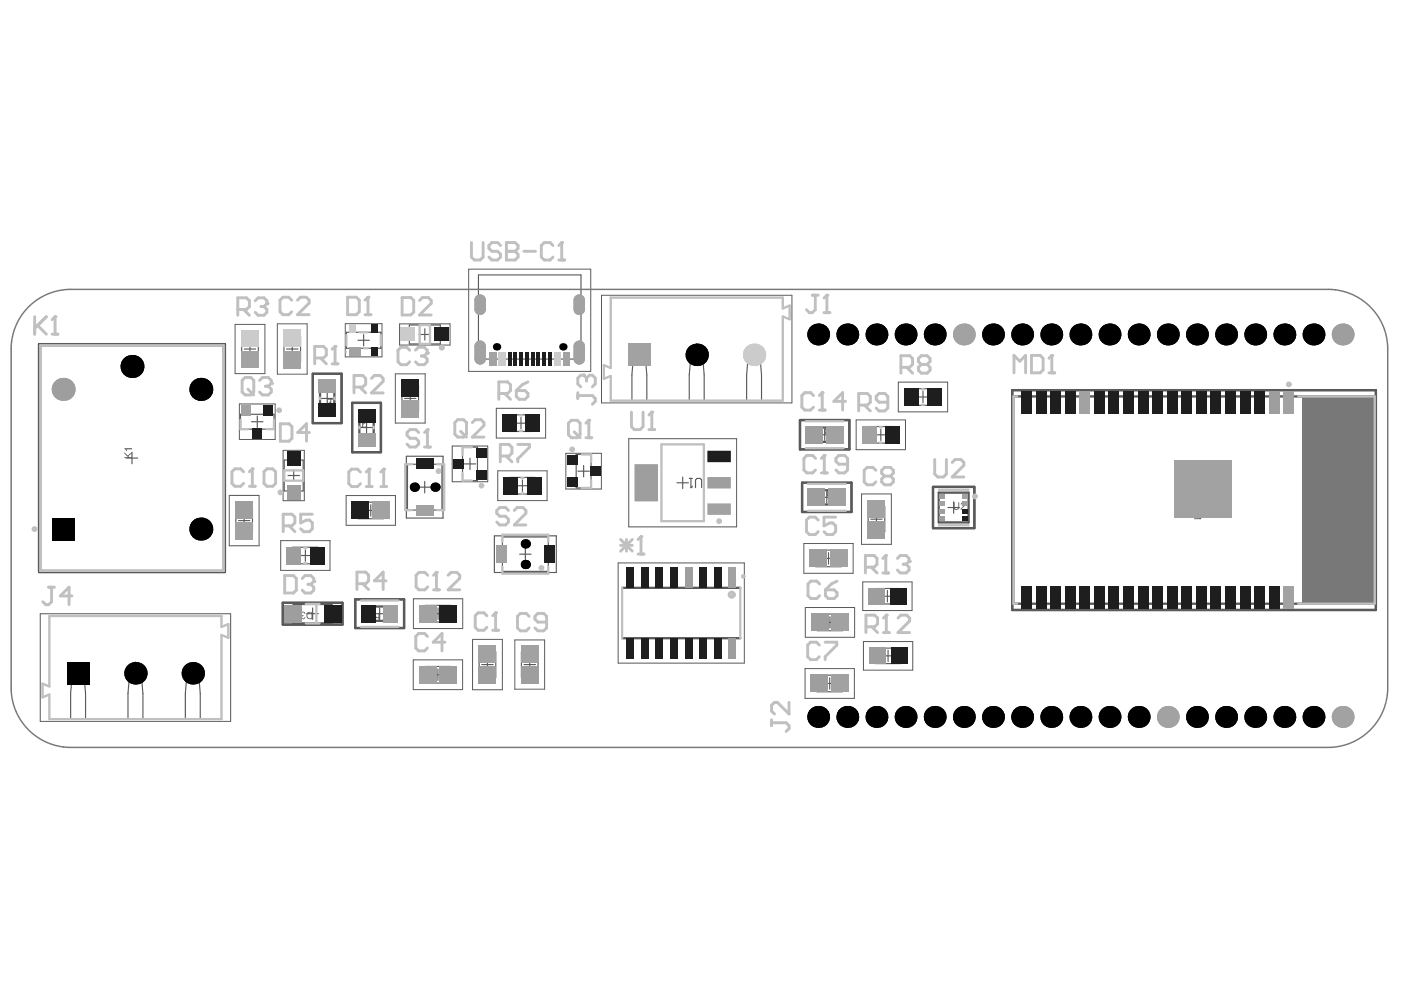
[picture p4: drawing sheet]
<svg xmlns="http://www.w3.org/2000/svg" width="297mm" height="210mm" viewBox="0 0 297 210" stroke-linecap="round" stroke-linejoin="round" font-family="sans-serif">
<g fill="none" stroke="#5a5a5a" stroke-width=".24">
<path d="M101.4 58.3h21.8v17.8h-21.8zM51.2 71.3h3.6v5.4h-3.6zM51.8 74h2.4M53 72.8v2.4M60.2 71.3h3.5v5.4h-3.5zM60.7 74h2.5M62 72.8v2.4M73.4 70.4h7.3v3.4h-7.3zM75.9 72.1h2.4M77.1 70.9v2.5M86.8 68.9h6.6v4h-6.6zM88.9 70.9h2.4"/>
<path d="M90.1 69.7v2.4M129.5 63.1h36.5v2.3l1.4-.6v2.9l-1.4-.6v17.8h-36.5v-5.2l-1.5 .6v-2.9l1.5 .6zM134.3 75.2a1.22 1.22 0 0 1 1.3-1.2 1.22 1.22 0 0 1 1.2 1.2M134.3 75.1l-.3 4.4v5.4M136.8 75.1l.3 4.4v5.4M146.5 75.2a1.22 1.22 0 0 1 1.2-1.2 1.22 1.22 0 0 1 1.2 1.2M146.5 75.1l-.4 4.4v5.4M148.9 75.1l.4 4.4v5.4M158.7 75.2a1.22 1.22 0 0 1 1.2-1.2 1.22 1.22 0 0 1 1.2 1.2M158.7 75.1l-.4 4.4v5.4M161.1 75.1l.4 4.4v5.4M26.8 97.1h2.4"/>
<path d="M28 95.9v2.4M51 87.8h7.1v3.2h-7.1zM53.3 89.4h2.5M54.5 88.2v2.4M60.3 97.5h4v6.6h-4zM62.3 99.6v2.4M68.2 84.5h2.4M69.4 83.3v2.4M76.5 90.6h2.4M77.7 89.4v2.5M85.2 81.8h3.5v5.4h-3.5zM85.8 84.5h2.4"/>
<path d="M86.2 96.7h7.7v13.1h-7.7zM86.4 98.4h7.3v9.7h-7.3zM87 83.3v2.4M98.1 94.8h3.1v7.1h-3.1zM98.4 98.4h2.5M99.6 97.1v2.5M107.8 88h5.3v3.5h-5.3zM109.2 89.7h2.5M110.5 88.5v2.4M122.2 96.4h3.1v7h-3.1zM122.5 99.9h2.5M123.7 98.7v2.4"/>
<path d="M140.2 94.2h9v16.3h-9zM173.6 92.2h2.5M174.8 91v2.4M184.1 90.4h5.3v3.5h-5.3zM185.5 92.2h2.5M186.8 91v2.4M193 82.4h5.4v3.5h-5.4zM194.5 84.2h2.4M195.7 83v2.4M50 107.7h3.5v5.4h-3.5zM50.6 110.4h2.4M51.8 109.2v2.4"/>
<path d="M61.1 100.8h2.4M62.1 116h5.3v3.5h-5.3zM63.5 117.8h2.5M64.7 116.6v2.4M75.9 106.5h5.4v3.5h-5.4zM77.4 108.2h2.4M78.6 107v2.4M88.8 103.3h2.5M90 102.1v2.4M104.8 113.6h13.1v7.8h-13.1zM106.5 113.9h9.7v7.2h-9.7zM108.1 101.2h5.3v3.5h-5.3z"/>
<path d="M109.5 103h2.5M110.2 117.5h2.4M110.8 101.8v2.4M111.4 116.3v2.4M143.5 102.4h2.5M144.7 101.2v2.4M173 116.6h5.3v3.6h-5.3zM174.1 105.4h2.4M174.4 118.4h2.5M175.3 104.2v2.5M175.7 117.2v2.4M184.1 107.4h3.5v5.4h-3.5z"/>
<path d="M184.6 110.1h2.4M185.8 108.9v2.4M201 107.6h2.4M202.2 106.4v2.4M251.9 106h2.5M253.2 104.8v2.4M10.5 130.6h36.5v2.3l1.4-.6v2.9l-1.4-.6v17.9h-36.5v-5.3l-1.5 .7v-3l1.5 .6zM65.1 130.1h2.4M66.3 128.9v2.4M79.3 130.1h2.4M80.5 128.9v2.4M90.2 128.4h5.4v3.5h-5.4z"/>
<path d="M91.7 130.1h2.4M92.9 128.9v2.4M101.6 138.2h3.5v5.4h-3.5zM103.4 139.7v2.4M110.5 138.2h3.6v5.4h-3.6zM112.3 139.7v2.4M173.3 130.2h5.3v3.5h-5.3zM174.8 132h2.4M176 130.8v2.4M185.5 124.8h5.3v3.3h-5.3zM185.6 137.4h5.4v3.3h-5.4zM186.9 126.4h2.5"/>
<path d="M187.1 139.1h2.4M188.1 125.2v2.4M188.3 137.8v2.5M15.3 142.8a1.22 1.22 0 0 1 1.3-1.3 1.22 1.22 0 0 1 1.2 1.3M15.3 142.7l-.3 4.3v5.5M17.8 142.7l.3 4.3v5.5M27.5 142.8a1.22 1.22 0 0 1 1.2-1.3 1.22 1.22 0 0 1 1.2 1.3M27.5 142.7l-.4 4.3v5.5M29.9 142.7l.4 4.3v5.5M39.7 142.8a1.22 1.22 0 0 1 1.2-1.3 1.22 1.22 0 0 1 1.2 1.3M39.7 142.7l-.4 4.3v5.5M42.1 142.7l.4 4.3v5.5"/>
<path d="M90.2 141.3h5.3v3.5h-5.3zM91.6 143.1h2.5M92.9 141.9v2.4M102.1 140.9h2.5M111.1 140.9h2.4M173.2 143.2h5.4v3.5h-5.4zM174.7 144.9h2.4M175.9 143.7v2.4"/>
</g>
<g fill="none" stroke="#5a5a5a" stroke-width=".21">
<path d="M49.8 68.8h6.4v10.4h-6.4zM58.8 68.7h6.3v10.6h-6.3zM73.2 68.6h7.8v7.1h-7.8zM83.8 79.3h6.3v10.4h-6.3zM84.7 68.7h10.7v4.5h-10.7zM127.5 62.6h40.4v22.8h-40.4zM146.5 74h2.4M147.7 72.8v2.4M50.8 85.7h7.5v7.5h-7.5zM60 95.5h4.5v10.7h-4.5zM95.9 94.6h7.5v7.5h-7.5zM105.2 86.6h10.5v6.3h-10.5z"/>
<path d="M105.5 99.8h10.5v6.3h-10.5zM120 96.1h7.5v7.6h-7.5zM133.3 93h22.9v18.7h-22.9zM181.5 89h10.5v6.3h-10.5zM190.5 81h10.4v6.3h-10.4zM48.6 105h6.3v10.7h-6.3zM59.5 114.6h10.5v6.3h-10.5zM73.4 105.1h10.4v6.3h-10.4zM131.1 119.4h26.7v21.2h-26.7zM170.4 115.2h10.5v6.4h-10.5zM182.7 104.7h6.3v10.7h-6.3zM8.5 130.1h40.4v22.9h-40.4z"/>
<path d="M87.6 139.9h10.5v6.3h-10.5zM87.6 127h10.5v6.3h-10.5zM100.2 135.6h6.3v10.6h-6.3zM109.1 135.7h6.4v10.4h-6.4zM170.7 128.8h10.5v6.3h-10.5zM182.9 123.4h10.5v6h-10.5zM183.1 136h10.4v6.1h-10.4zM27.5 141.5h2.4M28.7 140.3v2.5M170.7 141.8h10.4v6.3h-10.4z"/>
</g>
<path d="M8.3 73h39.4v48.3h-39.4zM66.3 79.3h6.1v10.4h-6.1zM74.7 85.4h6.1v10.5h-6.1zM169.6 89.1h10.5v6.2h-10.5zM214.6 82.7h77.1v46.6h-77.1zM170.1 102.3h10.4v6.3h-10.4zM197.8 103.2h8.8v8.8h-8.8zM60 127.8h12.6v4.6h-12.6zM75.3 127.1h10.4v6.1h-10.4zM131.9 124.6h25.1M131.9 135.3h25.1" fill="none" stroke="#5a5a5a" stroke-width=".49"/>
<g fill="#5a5a5a">
<path d="M76.2 88.3a.9 .9 0 0 1 1.2 .6l.1 .1v-.8h.2v1l-.5-.3a.71 .71 0 0 0-.8-.5l-.1 .5 .3 .1-.1 .2a.52 .52 0 0 1-.3-.9z"/>
<path d="M69.4 86.5h1.1l-.2-.4h.2l.4 .6h-1.5z"/>
<path d="M26.4 95.9l.7 .7 .9-.7v.2l-.8 .6 .2 .2h.6v.2h-1.6v-.2h.8l-.8-.7z"/>
<path d="M26.4 95h1.6v.3h-1.3l.3 .3h-.3z"/>
<path d="M175.4 104.2v-.1a.72 .72 0 0 1 1.2 .2l-.2 .1a.53 .53 0 0 0-.7-.3 .53 .53 0 0 0-.2 .8 .46 .46 0 0 0 .5 .4 .46 .46 0 0 0 .4-.4l.2 .1a.73 .73 0 0 1-1 .4 .73 .73 0 0 1-.3-1.1z"/>
<path d="M177 104.3l.5-.4v1.5h-.1v-1.2l-.3 .3z"/>
<path d="M175 90.8a.74 .74 0 0 1 1.2 .2l-.3 .1a.52 .52 0 0 0-.7-.2 .52 .52 0 0 0-.1 .7v.1a.49 .49 0 0 0 .5 .3 .49 .49 0 0 0 .4-.4l.2 .1a.75 .75 0 0 1-1.1 .3 .75 .75 0 0 1-.1-1.1z"/>
<path d="M176.5 91l.6-.4v1.6h-.2v-1.2l-.3 .2z"/>
<path d="M63.8 129.9a.52 .52 0 0 1 .6-.2 .52 .52 0 0 1 .3 .4l-.1 .1a.29 .29 0 0 0-.3-.3 .29 .29 0 0 0-.3 .3 .29 .29 0 0 0 .4 .2v.2a.26 .26 0 0 0-.4 .2 .26 .26 0 0 0 .3 .3 .26 .26 0 0 0 .3-.2h.1a.42 .42 0 0 1-.6 .4 .42 .42 0 0 1 0-.8 .42 .42 0 0 1-.3-.6z"/>
<path d="M253.2 106.1h1.5v.3l-1.4 .4 1.4 .4v.3h-1.5v-.1h1.3l-1.3-.5v-.2l1.3-.5h-1.3z"/>
<path d="M253.2 109.9h1.1l-.2-.3 .2-.1 .4 .6h-1.5z"/>
<path d="M202.2 106.5h.2v.9a.41 .41 0 0 0 .4 .5 .41 .41 0 0 0 .4-.5v-.9h.2v.9a.6 .6 0 0 1-.6 .7 .6 .6 0 0 1-.6-.7z"/>
<path d="M203.8 106.6a.51 .51 0 0 1 .8 .1 .51 .51 0 0 1-.3 .8l-.4 .4h.8v.1h-1.1l.3-.4a.71 .71 0 0 0 .5-.8l-.4-.1-.1 .3-.2-.1z"/>
<path d="M76.4 89.7l-.1 .8h.5v-.7zM76.2 89.5a.47 .47 0 0 1 .8 .3l.7-.5v.2l-.7 .6v.4h.7v.1h-1.6z"/>
<path d="M70.2 84.7v.5a.26 .26 0 0 0 .2 .3 .26 .26 0 0 0 .3-.3v-.5zM69.4 84.5h1.5v.7a.44 .44 0 0 1-.3 .6 .44 .44 0 0 1-.5-.5l-.7 .6v-.2l.7-.6v-.4h-.7z"/>
<path d="M178.2 104.4a.35 .35 0 0 0 .7 0 .35 .35 0 0 0-.7 0zM178.1 104.1a.6 .6 0 0 1 .8 0 .6 .6 0 0 1 .1 .7 .51 .51 0 0 1-.3 .6 .51 .51 0 0 1-.7-.3h.2a.36 .36 0 0 0 .5 .1 .36 .36 0 0 0 .1-.5l-.1 .2a.52 .52 0 0 1-.6-.2 .52 .52 0 0 1 0-.6z"/>
<path d="M178.2 91l-.5 .6h.5zM178.2 90.6h.2v1h.2v.2h-.2v.4h-.2v-.4h-.7z"/>
<path d="M65.3 130l-.1 .2a.62 .62 0 0 0 .5 .9h.3v-1.2zM65.1 129.9l.3-.2h.9v1.6l-.8-.1a.8 .8 0 0 1-.4-1.3z"/>
<path d="M79.4 131.2v.2l.2 .1h.6v-.5zM79.1 130.1h.2l.6 .8h.3v-.8h.3v1.6h-.7a.44 .44 0 0 1-.6-.3 .44 .44 0 0 1 .4-.5z"/>
<path d="M78.3 130.7v.7l.5-.7zM78.1 130.1h.2v.4h.7l-.7 1.2h-.2v-1h-.1l.1-.2z"/>
<path d="M253.3 108.1v.4a.59 .59 0 0 0 .7 .5 .59 .59 0 0 0 .5-.6v-.3zM253.2 107.9h1.5v.6a.78 .78 0 0 1-.8 .6 .78 .78 0 0 1-.7-.7z"/>
</g>
<path d="M99.4 57.1h25.8v21.6h-25.8z" fill="none" stroke="#5a5a5a" stroke-width=".21"/>
<g fill="none" stroke="#5a5a5a" stroke-width=".49">
<path d="M8.3 73h39.4v48.3h-39.4zM8.5 73.2h38.9v47.8h-38.9zM66.3 79.3h6.1v10.4h-6.1zM67.9 82.1h3v4.8h-3zM74.7 85.4h6.1v10.5h-6.1zM76.2 88.2h3v4.9h-3zM169.6 89.1h10.5v6.2h-10.5zM172.4 90.7h4.9v3h-4.9zM214.6 82.7h77.1v46.6h-77.1zM214.9 84.1h76.6v43.9h-76.6zM170.1 102.3h10.4v6.3h-10.4zM172.9 103.9h4.8v3.1h-4.8z"/>
<path d="M197.8 103.2h8.8v8.8h-8.8zM199 104.5h6.4v6.3h-6.4zM60 127.8h12.6v4.6h-12.6zM62.3 128.1h8v4.1h-8zM75.3 127.1h10.4v6.1h-10.4zM78.1 128.6h4.8v3h-4.8z"/>
</g>
<path d="M146.2 101.4h.6M146.5 103.4h.1M146.5 101.4v2M146.8 103.1l-.3 .3M147.5 103.4v-1.6l.3-.4h.6l.4 .4v1.6" fill="none" stroke="#5a5a5a" stroke-width=".24"/>
<path d="M2.4 74v71.8M15 61.4h266.6M294.2 74v71.8M15 158.5h266.6" fill="none" stroke="#787878" stroke-width=".31"/>
<g fill="#787878">
<path d="M276 84.2h15.3v43.7h-15.3z" fill-rule="evenodd"/>
<path d="M276 84.2h15.3v43.7h-15.3z" fill-rule="evenodd"/>
</g>
<path d="M15 61.4a12.6 12.6 0 0 0-12.6 12.6M281.6 61.4a12.6 12.6 0 0 1 12.6 12.6M2.4 145.8a12.6 12.6 0 0 0 12.6 12.7M294.2 145.8a12.6 12.6 0 0 1-12.6 12.7" fill="none" stroke="#787878" stroke-width=".31"/>
<circle cx="13.4" cy="82.6" r="2.44" fill="#9e9e9e"/>
<g fill="#000">
<path d="M11 109.7h4.8v4.9h-4.8z" fill-rule="evenodd"/>
<path d="M14.2 140.4h4.7v4.7h-4.7z" fill-rule="evenodd"/>
</g>
<g fill="#000">
<circle cx="28" cy="77.7" r="2.44"/>
<circle cx="42.6" cy="82.6" r="2.44"/>
<circle cx="42.6" cy="112.2" r="2.44"/>
<circle cx="87.9" cy="103.3" r=".97"/>
<circle cx="92.2" cy="103.3" r=".97"/>
<circle cx="111.4" cy="119.7" r=".97"/>
<circle cx="111.4" cy="115.3" r=".97"/>
<circle cx="28.7" cy="142.8" r="2.37"/>
<circle cx="40.9" cy="142.8" r="2.37"/>
<circle cx="173.5" cy="152" r="2.32"/>
<circle cx="179.6" cy="152" r="2.32"/>
<circle cx="185.8" cy="152" r="2.32"/>
<circle cx="192" cy="152" r="2.32"/>
<circle cx="198.2" cy="152" r="2.32"/>
<circle cx="204.4" cy="152" r="2.32"/>
<circle cx="210.5" cy="152" r="2.32"/>
</g>
<circle cx="159.9" cy="75.2" r="2.37" fill="#cbcbcb"/>
<path d="M133.2 72.9h4.7v4.7h-4.7z" fill-rule="evenodd" fill="#a2a2a2"/>
<circle cx="147.7" cy="75.2" r="2.37" fill="#000"/>
<g fill="#a2a2a2">
<path d="M100.6 73.4l1.2-1.2 1.2 1.2v2.7l-1.2 1.2-1.2-1.2z" fill-rule="evenodd"/>
<path d="M121.6 73.4l1.2-1.2 1.2 1.2v2.7l-1.2 1.2-1.2-1.2z" fill-rule="evenodd"/>
</g>
<g fill="#a2a2a2">
<path d="M100.6 76.1h1.2v1.2a1.21 1.21 0 0 1-1.2-1.2z"/>
<path d="M101.8 76.1h1.2a1.21 1.21 0 0 1-1.2 1.2z"/>
<path d="M101.8 72.2a1.21 1.21 0 0 1 1.2 1.2h-1.2z"/>
<path d="M100.8 72.7l.6-.4 .4-.1v1.2h-1.2z"/>
<path d="M121.6 76.1h1.2v1.2a1.21 1.21 0 0 1-1.2-1.2z"/>
<path d="M122.8 76.1h1.2a1.21 1.21 0 0 1-1.2 1.2z"/>
<path d="M122.8 72.2a1.21 1.21 0 0 1 1.2 1.2h-1.2z"/>
<path d="M121.8 72.7l.6-.4 .4-.1v1.2h-1.2z"/>
</g>
<g fill="#000">
<circle cx="105.3" cy="73.5" r=".79"/>
<circle cx="119.3" cy="73.5" r=".79"/>
<circle cx="173.5" cy="70.9" r="2.32"/>
<circle cx="179.6" cy="70.9" r="2.32"/>
<circle cx="185.8" cy="70.9" r="2.32"/>
<circle cx="192" cy="70.9" r="2.32"/>
<circle cx="198.2" cy="70.9" r="2.32"/>
</g>
<circle cx="204.4" cy="70.9" r="2.32" fill="#a2a2a2"/>
<g fill="#000">
<circle cx="210.5" cy="70.9" r="2.32"/>
<circle cx="216.7" cy="70.9" r="2.32"/>
</g>
<g fill="#a2a2a2">
<path d="M100.6 63.6l1.2-1.2 1.2 1.2v2l-1.2 1.2-1.2-1.2z" fill-rule="evenodd"/>
<path d="M121.6 63.6l1.2-1.2 1.2 1.2v2l-1.2 1.2-1.2-1.2z" fill-rule="evenodd"/>
</g>
<g fill="#a2a2a2">
<path d="M100.6 65.6h1.2v1.2a1.21 1.21 0 0 1-1.2-1.2z"/>
<path d="M101.8 65.6h1.2a1.21 1.21 0 0 1-1.2 1.2z"/>
<path d="M101.8 62.4a1.21 1.21 0 0 1 1.2 1.2h-1.2z"/>
<path d="M100.8 62.9l.6-.4 .4-.1v1.2h-1.2z"/>
<path d="M121.6 65.6h1.2v1.2a1.21 1.21 0 0 1-1.2-1.2z"/>
<path d="M122.8 65.6h1.2a1.21 1.21 0 0 1-1.2 1.2z"/>
<path d="M122.8 62.4a1.21 1.21 0 0 1 1.2 1.2h-1.2z"/>
<path d="M121.8 62.9l.6-.4 .4-.1v1.2h-1.2z"/>
</g>
<g fill="#000">
<circle cx="222.9" cy="70.9" r="2.32"/>
<circle cx="229.1" cy="70.9" r="2.32"/>
<circle cx="235.2" cy="70.9" r="2.32"/>
<circle cx="241.4" cy="70.9" r="2.32"/>
<circle cx="216.7" cy="152" r="2.32"/>
<circle cx="222.9" cy="152" r="2.32"/>
<circle cx="229.1" cy="152" r="2.32"/>
<circle cx="235.2" cy="152" r="2.32"/>
<circle cx="241.4" cy="152" r="2.32"/>
</g>
<circle cx="247.6" cy="152" r="2.32" fill="#a2a2a2"/>
<g fill="#000">
<circle cx="247.6" cy="70.9" r="2.32"/>
<circle cx="253.8" cy="70.9" r="2.32"/>
<circle cx="260" cy="70.9" r="2.32"/>
<circle cx="253.8" cy="152" r="2.32"/>
<circle cx="260" cy="152" r="2.32"/>
<circle cx="266.1" cy="152" r="2.32"/>
<circle cx="272.3" cy="152" r="2.32"/>
<circle cx="278.5" cy="152" r="2.32"/>
</g>
<circle cx="284.7" cy="152" r="2.32" fill="#a2a2a2"/>
<g fill="#000">
<circle cx="266.1" cy="70.9" r="2.32"/>
<circle cx="272.3" cy="70.9" r="2.32"/>
<circle cx="278.5" cy="70.9" r="2.32"/>
</g>
<circle cx="284.7" cy="70.9" r="2.32" fill="#9e9e9e"/>
<path d="M62 71.8l-.3 .2" fill="none" stroke="#cbcbcb" stroke-width=".93"/>
<path d="M62.2 117.8l-.1 .2" fill="none" stroke="#9e9e9e" stroke-width=".93"/>
<circle cx="13.4" cy="82.6" r="2.44" fill="#9e9e9e"/>
<g fill="#000">
<path d="M11 109.7h4.8v4.9h-4.8z" fill-rule="evenodd"/>
<path d="M14.2 140.4h4.7v4.7h-4.7z" fill-rule="evenodd"/>
</g>
<g fill="#000">
<circle cx="28" cy="77.7" r="2.44"/>
<circle cx="42.6" cy="82.6" r="2.44"/>
<circle cx="42.6" cy="112.2" r="2.44"/>
<circle cx="87.9" cy="103.3" r=".97"/>
<circle cx="92.2" cy="103.3" r=".97"/>
<circle cx="111.4" cy="119.7" r=".97"/>
<circle cx="111.4" cy="115.3" r=".97"/>
<circle cx="28.7" cy="142.8" r="2.37"/>
<circle cx="40.9" cy="142.8" r="2.37"/>
<circle cx="173.5" cy="152" r="2.32"/>
<circle cx="179.6" cy="152" r="2.32"/>
<circle cx="185.8" cy="152" r="2.32"/>
<circle cx="192" cy="152" r="2.32"/>
<circle cx="198.2" cy="152" r="2.32"/>
<circle cx="204.4" cy="152" r="2.32"/>
<circle cx="210.5" cy="152" r="2.32"/>
</g>
<circle cx="159.9" cy="75.2" r="2.37" fill="#cbcbcb"/>
<path d="M133.2 72.9h4.7v4.7h-4.7z" fill-rule="evenodd" fill="#a2a2a2"/>
<circle cx="147.7" cy="75.2" r="2.37" fill="#000"/>
<g fill="#a2a2a2">
<path d="M100.6 73.4l1.2-1.2 1.2 1.2v2.7l-1.2 1.2-1.2-1.2z" fill-rule="evenodd"/>
<path d="M121.6 73.4l1.2-1.2 1.2 1.2v2.7l-1.2 1.2-1.2-1.2z" fill-rule="evenodd"/>
</g>
<g fill="#a2a2a2">
<path d="M100.6 76.1h1.2v1.2a1.21 1.21 0 0 1-1.2-1.2z"/>
<path d="M101.8 76.1h1.2a1.21 1.21 0 0 1-1.2 1.2z"/>
<path d="M101.8 72.2a1.21 1.21 0 0 1 1.2 1.2h-1.2z"/>
<path d="M100.8 72.7l.6-.4 .4-.1v1.2h-1.2z"/>
<path d="M121.6 76.1h1.2v1.2a1.21 1.21 0 0 1-1.2-1.2z"/>
<path d="M122.8 76.1h1.2a1.21 1.21 0 0 1-1.2 1.2z"/>
<path d="M122.8 72.2a1.21 1.21 0 0 1 1.2 1.2h-1.2z"/>
<path d="M121.8 72.7l.6-.4 .4-.1v1.2h-1.2z"/>
</g>
<g fill="#000">
<circle cx="173.5" cy="70.9" r="2.32"/>
<circle cx="179.6" cy="70.9" r="2.32"/>
<circle cx="185.8" cy="70.9" r="2.32"/>
<circle cx="192" cy="70.9" r="2.32"/>
<circle cx="198.2" cy="70.9" r="2.32"/>
</g>
<circle cx="204.4" cy="70.9" r="2.32" fill="#a2a2a2"/>
<g fill="#000">
<circle cx="210.5" cy="70.9" r="2.32"/>
<circle cx="216.7" cy="70.9" r="2.32"/>
</g>
<g fill="#a2a2a2">
<path d="M100.6 63.6l1.2-1.2 1.2 1.2v2l-1.2 1.2-1.2-1.2z" fill-rule="evenodd"/>
<path d="M121.6 63.6l1.2-1.2 1.2 1.2v2l-1.2 1.2-1.2-1.2z" fill-rule="evenodd"/>
</g>
<g fill="#a2a2a2">
<path d="M100.6 65.6h1.2v1.2a1.21 1.21 0 0 1-1.2-1.2z"/>
<path d="M101.8 65.6h1.2a1.21 1.21 0 0 1-1.2 1.2z"/>
<path d="M101.8 62.4a1.21 1.21 0 0 1 1.2 1.2h-1.2z"/>
<path d="M100.8 62.9l.6-.4 .4-.1v1.2h-1.2z"/>
<path d="M121.6 65.6h1.2v1.2a1.21 1.21 0 0 1-1.2-1.2z"/>
<path d="M122.8 65.6h1.2a1.21 1.21 0 0 1-1.2 1.2z"/>
<path d="M122.8 62.4a1.21 1.21 0 0 1 1.2 1.2h-1.2z"/>
<path d="M121.8 62.9l.6-.4 .4-.1v1.2h-1.2z"/>
</g>
<g fill="#000">
<circle cx="222.9" cy="70.9" r="2.32"/>
<circle cx="229.1" cy="70.9" r="2.32"/>
<circle cx="235.2" cy="70.9" r="2.32"/>
<circle cx="241.4" cy="70.9" r="2.32"/>
<circle cx="216.7" cy="152" r="2.32"/>
<circle cx="222.9" cy="152" r="2.32"/>
<circle cx="229.1" cy="152" r="2.32"/>
<circle cx="235.2" cy="152" r="2.32"/>
<circle cx="241.4" cy="152" r="2.32"/>
</g>
<circle cx="247.6" cy="152" r="2.32" fill="#a2a2a2"/>
<g fill="#000">
<circle cx="247.6" cy="70.9" r="2.32"/>
<circle cx="253.8" cy="70.9" r="2.32"/>
<circle cx="260" cy="70.9" r="2.32"/>
<circle cx="253.8" cy="152" r="2.32"/>
<circle cx="260" cy="152" r="2.32"/>
<circle cx="266.1" cy="152" r="2.32"/>
<circle cx="272.3" cy="152" r="2.32"/>
<circle cx="278.5" cy="152" r="2.32"/>
</g>
<circle cx="284.7" cy="152" r="2.32" fill="#a2a2a2"/>
<g fill="#000">
<circle cx="266.1" cy="70.9" r="2.32"/>
<circle cx="272.3" cy="70.9" r="2.32"/>
<circle cx="278.5" cy="70.9" r="2.32"/>
</g>
<circle cx="284.7" cy="70.9" r="2.32" fill="#9e9e9e"/>
<path d="M110.4 136.9h3.8v3.6h-3.8z" fill-rule="evenodd" fill="#a2a2a2"/>
<path d="M60.8 95.7h3v3.1h-3z" fill-rule="evenodd" fill="#1e1e1e"/>
<path d="M60.8 102.9h3v3h-3z" fill-rule="evenodd" fill="#9e9e9e"/>
<path d="M85.1 84.8h3.8v3.7h-3.8z" fill-rule="evenodd" fill="#a2a2a2"/>
<path d="M85.1 80.5h3.8v3.6h-3.8z" fill-rule="evenodd" fill="#1e1e1e"/>
<path d="M75.9 91.7h3.6v3h-3.6z" fill-rule="evenodd" fill="#a2a2a2"/>
<path d="M75.9 86.6h3.6v3h-3.6z" fill-rule="evenodd" fill="#1e1e1e"/>
<path d="M67.5 80.5h3.7v2.9h-3.7z" fill-rule="evenodd" fill="#a2a2a2"/>
<g fill="#1e1e1e">
<path d="M67.5 85.6h3.7v2.9h-3.7z" fill-rule="evenodd"/>
<path d="M196.7 82.3h3v3.8h-3z" fill-rule="evenodd"/>
<path d="M191.7 82.3h3v3.8h-3z" fill-rule="evenodd"/>
<path d="M187.7 90.3h3.1v3.8h-3.1z" fill-rule="evenodd"/>
</g>
<path d="M182.7 90.3h3.1v3.8h-3.1z" fill-rule="evenodd" fill="#a2a2a2"/>
<path d="M55.9 85.9h1.9v2.2h-1.9z" fill-rule="evenodd" fill="#1e1e1e"/>
<path d="M51.3 85.9h1.9v2.2h-1.9z" fill-rule="evenodd" fill="#a2a2a2"/>
<g fill="#1e1e1e">
<path d="M53.6 90.7h1.9v2.2h-1.9z" fill-rule="evenodd"/>
<path d="M115.3 115.7h2.3v3.6h-2.3z" fill-rule="evenodd"/>
</g>
<path d="M105.2 115.7h2.3v3.6h-2.3z" fill-rule="evenodd" fill="#a2a2a2"/>
<path d="M88.2 97.1h3.7v2.3h-3.7z" fill-rule="evenodd" fill="#1e1e1e"/>
<path d="M88.2 107.2h3.7v2.3h-3.7z" fill-rule="evenodd" fill="#a2a2a2"/>
<path d="M74.6 106.3h3.6v3.8h-3.6z" fill-rule="evenodd" fill="#1e1e1e"/>
<path d="M79 106.3h3.6v3.8h-3.6z" fill-rule="evenodd" fill="#a2a2a2"/>
<path d="M65.7 115.9h3.1v3.8h-3.1z" fill-rule="evenodd" fill="#1e1e1e"/>
<g fill="#9e9e9e">
<path d="M60.7 115.9h3.1v3.8h-3.1z" fill-rule="evenodd"/>
<path d="M49.9 106.3h3.8v3.7h-3.8z" fill-rule="evenodd"/>
</g>
<g fill="#a2a2a2">
<path d="M49.9 110.7h3.8v3.8h-3.8z" fill-rule="evenodd"/>
<path d="M175.7 103.6h3.6v3.7h-3.6z" fill-rule="evenodd"/>
</g>
<path d="M171.3 103.6h3.6v3.7h-3.6z" fill-rule="evenodd" fill="#9e9e9e"/>
<path d="M175.2 90.3h3.7v3.8h-3.7z" fill-rule="evenodd" fill="#a2a2a2"/>
<path d="M170.8 90.3h3.7v3.8h-3.7z" fill-rule="evenodd" fill="#9e9e9e"/>
<path d="M60.1 69.9h3.7v3.7h-3.7z" fill-rule="evenodd" fill="#cbcbcb"/>
<path d="M60.1 74.4h3.7v3.7h-3.7z" fill-rule="evenodd" fill="#a2a2a2"/>
<path d="M101.5 141.3h3.7v3.7h-3.7z" fill-rule="evenodd" fill="#9e9e9e"/>
<path d="M101.5 136.8h3.7v3.7h-3.7z" fill-rule="evenodd" fill="#a2a2a2"/>
<path d="M154.5 135.3h1.5v4.4h-1.5z" fill-rule="evenodd" fill="#9e9e9e"/>
<g fill="#1e1e1e">
<path d="M151.4 135.3h1.5v4.4h-1.5z" fill-rule="evenodd"/>
<path d="M148.3 135.3h1.5v4.4h-1.5z" fill-rule="evenodd"/>
<path d="M145.2 135.3h1.6v4.4h-1.6z" fill-rule="evenodd"/>
<path d="M142.1 135.3h1.6v4.4h-1.6z" fill-rule="evenodd"/>
<path d="M139 135.3h1.6v4.4h-1.6z" fill-rule="evenodd"/>
<path d="M135.9 135.3h1.6v4.4h-1.6z" fill-rule="evenodd"/>
<path d="M132.8 135.3h1.6v4.4h-1.6z" fill-rule="evenodd"/>
<path d="M132.8 120.3h1.6v4.3h-1.6z" fill-rule="evenodd"/>
<path d="M135.9 120.3h1.6v4.3h-1.6z" fill-rule="evenodd"/>
<path d="M139 120.3h1.6v4.3h-1.6z" fill-rule="evenodd"/>
<path d="M142.1 120.3h1.6v4.3h-1.6z" fill-rule="evenodd"/>
</g>
<path d="M145.2 120.3h1.6v4.3h-1.6z" fill-rule="evenodd" fill="#9e9e9e"/>
<g fill="#1e1e1e">
<path d="M148.3 120.3h1.5v4.3h-1.5z" fill-rule="evenodd"/>
<path d="M151.4 120.3h1.5v4.3h-1.5z" fill-rule="evenodd"/>
</g>
<g fill="#a2a2a2">
<path d="M154.5 120.3h1.5v4.3h-1.5z" fill-rule="evenodd"/>
<path d="M104.5 74.7h.8v2.8h-.8z" fill-rule="evenodd"/>
</g>
<path d="M106.5 74.7h.7v2.8h-.7z" fill-rule="evenodd" fill="#cbcbcb"/>
<g fill="#1e1e1e">
<path d="M107.7 74.7h.7v2.8h-.7z" fill-rule="evenodd"/>
<path d="M108.9 74.7h.7v2.8h-.7z" fill-rule="evenodd"/>
<path d="M110.1 74.7h.7v2.8h-.7z" fill-rule="evenodd"/>
<path d="M111.3 74.7h.8v2.8h-.8z" fill-rule="evenodd"/>
<path d="M112.6 74.7h.7v2.8h-.7z" fill-rule="evenodd"/>
<path d="M113.8 74.7h.7v2.8h-.7z" fill-rule="evenodd"/>
<path d="M115 74.7h.7v2.8h-.7z" fill-rule="evenodd"/>
<path d="M116.2 74.7h.7v2.8h-.7z" fill-rule="evenodd"/>
</g>
<path d="M118.1 74.7h.8v2.8h-.8z" fill-rule="evenodd" fill="#cbcbcb"/>
<g fill="#a2a2a2">
<path d="M120.1 74.7h.7v2.8h-.7z" fill-rule="evenodd"/>
<path d="M119.4 74.7h.7v2.8h-.7z" fill-rule="evenodd"/>
</g>
<g fill="#cbcbcb">
<path d="M117.4 74.7h.7v2.8h-.7z" fill-rule="evenodd"/>
<path d="M105.7 74.7h.8v2.8h-.8z" fill-rule="evenodd"/>
</g>
<g fill="#a2a2a2">
<path d="M103.8 74.7h.7v2.8h-.7z" fill-rule="evenodd"/>
<path d="M74.1 73.7h2.4v1.7h-2.4z" fill-rule="evenodd"/>
</g>
<g fill="#1e1e1e">
<path d="M78.7 73.7h1.4v1.7h-1.4z" fill-rule="evenodd"/>
<path d="M78.7 68.9h1.4v1.7h-1.4z" fill-rule="evenodd"/>
</g>
<path d="M74.1 68.9h1.4v1.7h-1.4z" fill-rule="evenodd" fill="#cbcbcb"/>
<path d="M134.7 98.4h4.7l.1 .1v7.7l-.1 .1h-4.7l-.2-.1v-7.7z" fill-rule="evenodd" fill="#9e9e9e"/>
<g fill="#9e9e9e">
<path d="M139.4 106.2h.1l-.1 .1z"/>
<path d="M139.4 98.4l.1 .1z"/>
<path d="M134.6 98.5h.1z"/>
<path d="M134.5 106.2l.2 .1z"/>
</g>
<path d="M150.1 95.6h4.7l.2 .1v2.2l-.2 .1h-4.7l-.1-.1v-2.2z" fill-rule="evenodd" fill="#1e1e1e"/>
<g fill="#1e1e1e">
<path d="M154.8 97.9h.2l-.2 .1z"/>
<path d="M154.8 95.6l.2 .1z"/>
<path d="M150 95.6l.1 .1z"/>
<path d="M150 97.9l.1 .1z"/>
</g>
<path d="M150 101.3l.1-.1h4.7l.2 .1v2.2l-.2 .1h-4.7l-.1-.1z" fill-rule="evenodd" fill="#9e9e9e"/>
<g fill="#9e9e9e">
<path d="M154.8 103.5h.2l-.2 .1z"/>
<path d="M154.8 101.2l.2 .1z"/>
<path d="M150 101.2l.1 .1z"/>
<path d="M150 103.5l.1 .1z"/>
</g>
<path d="M150.1 106.7h4.7l.2 .2v2.1l-.2 .2h-4.7l-.1-.2v-2.1z" fill-rule="evenodd" fill="#a2a2a2"/>
<g fill="#a2a2a2">
<path d="M154.8 109h.2l-.2 .2z"/>
<path d="M154.8 106.7l.2 .2z"/>
<path d="M150 106.8l.1 .1z"/>
<path d="M150 109l.1 .2z"/>
</g>
<path d="M85 69.4h3v3h-3z" fill-rule="evenodd" fill="#cbcbcb"/>
<path d="M92.1 69.4h3.1v3h-3.1z" fill-rule="evenodd" fill="#1e1e1e"/>
<path d="M172 130.1h3.6v3.7h-3.6z" fill-rule="evenodd" fill="#9e9e9e"/>
<path d="M176.3 130.1h3.7v3.7h-3.7z" fill-rule="evenodd" fill="#a2a2a2"/>
<path d="M171.6 116.5h3.7v3.8h-3.7z" fill-rule="evenodd" fill="#9e9e9e"/>
<path d="M176 116.5h3.7v3.8h-3.7z" fill-rule="evenodd" fill="#a2a2a2"/>
<path d="M93.2 141.2h3.7v3.7h-3.7z" fill-rule="evenodd" fill="#9e9e9e"/>
<g fill="#a2a2a2">
<path d="M88.8 141.2h3.7v3.7h-3.7z" fill-rule="evenodd"/>
<path d="M51.1 74.6h3.8v3.4h-3.8z" fill-rule="evenodd"/>
</g>
<path d="M51.1 70h3.8v3.4h-3.8z" fill-rule="evenodd" fill="#cbcbcb"/>
<path d="M60.2 128.3h3.7v3.6h-3.7z" fill-rule="evenodd" fill="#9e9e9e"/>
<g fill="#1e1e1e">
<path d="M68.7 128.3h3.7v3.6h-3.7z" fill-rule="evenodd"/>
<path d="M76.5 128.3h3.2v3.6h-3.2z" fill-rule="evenodd"/>
</g>
<path d="M81.3 128.3h3.2v3.6h-3.2z" fill-rule="evenodd" fill="#a2a2a2"/>
<g fill="#9e9e9e">
<path d="M110.4 141.3h3.8v3.6h-3.8z" fill-rule="evenodd"/>
<path d="M183.9 110.4h3.8v3.8h-3.8z" fill-rule="evenodd"/>
</g>
<path d="M183.9 105.9h3.8v3.8h-3.8z" fill-rule="evenodd" fill="#a2a2a2"/>
<path d="M171.9 143h3.6v3.8h-3.6z" fill-rule="evenodd" fill="#9e9e9e"/>
<path d="M176.3 143h3.6v3.8h-3.6z" fill-rule="evenodd" fill="#a2a2a2"/>
<path d="M184.1 124.7h3.4v3.5h-3.4z" fill-rule="evenodd" fill="#9e9e9e"/>
<path d="M188.8 124.7h3.4v3.5h-3.4z" fill-rule="evenodd" fill="#1e1e1e"/>
<path d="M184.3 137.3h3.4v3.5h-3.4z" fill-rule="evenodd" fill="#9e9e9e"/>
<path d="M188.9 137.3h3.4v3.5h-3.4z" fill-rule="evenodd" fill="#1e1e1e"/>
<g fill="#a2a2a2">
<path d="M248.9 97.5h12.2v12.2h-12.2z" fill-rule="evenodd"/>
<path d="M272.2 124.2h2.1v4.9h-2.1z" fill-rule="evenodd"/>
</g>
<g fill="#1e1e1e">
<path d="M269.1 124.2h2.2v4.9h-2.2z" fill-rule="evenodd"/>
<path d="M266 124.2h2.2v4.9h-2.2z" fill-rule="evenodd"/>
<path d="M262.9 124.2h2.2v4.9h-2.2z" fill-rule="evenodd"/>
<path d="M259.8 124.2h2.2v4.9h-2.2z" fill-rule="evenodd"/>
<path d="M256.7 124.2h2.2v4.9h-2.2z" fill-rule="evenodd"/>
<path d="M253.6 124.2h2.2v4.9h-2.2z" fill-rule="evenodd"/>
<path d="M250.5 124.2h2.2v4.9h-2.2z" fill-rule="evenodd"/>
<path d="M247.5 124.2h2.1v4.9h-2.1z" fill-rule="evenodd"/>
<path d="M244.4 124.2h2.2v4.9h-2.2z" fill-rule="evenodd"/>
<path d="M241.3 124.2h2.2v4.9h-2.2z" fill-rule="evenodd"/>
<path d="M238.2 124.2h2.2v4.9h-2.2z" fill-rule="evenodd"/>
<path d="M235.1 124.2h2.2v4.9h-2.2z" fill-rule="evenodd"/>
<path d="M232 124.2h2.2v4.9h-2.2z" fill-rule="evenodd"/>
<path d="M228.9 124.2h2.2v4.9h-2.2z" fill-rule="evenodd"/>
<path d="M225.8 124.2h2.2v4.9h-2.2z" fill-rule="evenodd"/>
<path d="M222.7 124.2h2.2v4.9h-2.2z" fill-rule="evenodd"/>
<path d="M219.7 124.2h2.1v4.9h-2.1z" fill-rule="evenodd"/>
<path d="M216.6 124.2h2.2v4.9h-2.2z" fill-rule="evenodd"/>
<path d="M216.6 83h2.2v4.8h-2.2z" fill-rule="evenodd"/>
<path d="M219.7 83h2.1v4.8h-2.1z" fill-rule="evenodd"/>
<path d="M222.7 83h2.2v4.8h-2.2z" fill-rule="evenodd"/>
<path d="M225.8 83h2.2v4.8h-2.2z" fill-rule="evenodd"/>
</g>
<path d="M228.9 83h2.2v4.8h-2.2z" fill-rule="evenodd" fill="#a2a2a2"/>
<g fill="#1e1e1e">
<path d="M232 83h2.2v4.8h-2.2z" fill-rule="evenodd"/>
<path d="M235.1 83h2.2v4.8h-2.2z" fill-rule="evenodd"/>
<path d="M238.2 83h2.2v4.8h-2.2z" fill-rule="evenodd"/>
<path d="M241.3 83h2.2v4.8h-2.2z" fill-rule="evenodd"/>
<path d="M244.4 83h2.1v4.8h-2.1z" fill-rule="evenodd"/>
<path d="M247.4 83h2.2v4.8h-2.2z" fill-rule="evenodd"/>
<path d="M250.5 83h2.2v4.8h-2.2z" fill-rule="evenodd"/>
<path d="M253.6 83h2.2v4.8h-2.2z" fill-rule="evenodd"/>
<path d="M256.7 83h2.2v4.8h-2.2z" fill-rule="evenodd"/>
<path d="M259.8 83h2.2v4.8h-2.2z" fill-rule="evenodd"/>
<path d="M262.9 83h2.2v4.8h-2.2z" fill-rule="evenodd"/>
<path d="M266 83h2.2v4.8h-2.2z" fill-rule="evenodd"/>
</g>
<path d="M269.1 83h2.2v4.8h-2.2z" fill-rule="evenodd" fill="#9e9e9e"/>
<path d="M272.2 83h2.1v4.8h-2.1z" fill-rule="evenodd" fill="#a2a2a2"/>
<path d="M204.1 106.4h1.2v.8h-1.2z" fill-rule="evenodd" fill="#9e9e9e"/>
<path d="M204.1 104.8h1.2v.9h-1.2z" fill-rule="evenodd" fill="#a2a2a2"/>
<path d="M199.1 104.8h1.2v.9h-1.2z" fill-rule="evenodd" fill="#9e9e9e"/>
<path d="M199.1 106.4h1.2v.8h-1.2z" fill-rule="evenodd" fill="#a2a2a2"/>
<g fill="#9e9e9e">
<path d="M199.1 108h1.2v.8h-1.2z" fill-rule="evenodd"/>
<path d="M199.1 109.5h1.2v.9h-1.2z" fill-rule="evenodd"/>
</g>
<g fill="#1e1e1e">
<path d="M204.1 109.5h1.2v.9h-1.2z" fill-rule="evenodd"/>
<path d="M204.1 108h1.2v.8h-1.2z" fill-rule="evenodd"/>
<path d="M93.2 128.2h3.7v3.8h-3.7z" fill-rule="evenodd"/>
</g>
<path d="M88.9 128.2h3.6v3.8h-3.6z" fill-rule="evenodd" fill="#a2a2a2"/>
<g fill="#1e1e1e">
<path d="M120.2 96.6h2.2v2h-2.2z" fill-rule="evenodd"/>
<path d="M120.2 101.2h2.2v2h-2.2z" fill-rule="evenodd"/>
<path d="M125.1 98.9h2.2v2h-2.2z" fill-rule="evenodd"/>
<path d="M111.4 87.8h3.1v3.8h-3.1z" fill-rule="evenodd"/>
<path d="M106.4 87.8h3.1v3.8h-3.1z" fill-rule="evenodd"/>
<path d="M101 99.7h2.2v1.9h-2.2z" fill-rule="evenodd"/>
<path d="M101 95.1h2.2v1.9h-2.2z" fill-rule="evenodd"/>
<path d="M96.1 97.4h2.2v1.9h-2.2z" fill-rule="evenodd"/>
<path d="M106.8 101.1h3v3.8h-3z" fill-rule="evenodd"/>
<path d="M111.7 101.1h3.1v3.8h-3.1z" fill-rule="evenodd"/>
</g>
<g fill="none" stroke="#c0c0c0" stroke-width=".49">
<path d="M8.5 73.2h38.9v47.8h-38.9zM73.4 71.1v2.1M76.2 70.4h1.7M77.2 73.8h.7M80.7 71.1v2.1M89 68.9h2.2v4h-2.2zM129.5 63.1h36.5v2.3l1.4-.6v2.9l-1.4-.6v17.8h-36.5v-5.2l-1.5 .6v-2.9l1.5 .6zM51 89v2h1.6M58.1 89v2h-1.6M60.3 99.7h4v2.2h-4zM67.9 84.3v.4M70.9 84.3v.4"/>
<path d="M76.2 90.5v.3M79.2 90.5v.3M87.4 98.4h-1.5v9.7h1.5M92.7 98.4h1.5v9.7h-1.5M100 94.8h-1.9v1.6M110.2 91.4h.5M110.2 88.1h.5M123.3 96.4h2v1.6M140.2 94.2h9v16.3h-9zM170.8 89.3h8.1M170.8 95h8.1M186.5 93.8h.5"/>
<path d="M186.5 90.6h.5M195.4 85.8h.5M195.4 82.5h.5M215.6 84.1h-.7v43.9h.7M275.3 84.1h16.2v43.9h-16.2M64.5 119.4h.5M64.5 116.1h.5M98.1 100.3v1.6h1.9M106.5 114.8v-1.4h9.7v1.4M110.5 101.3h.5M110.5 104.6h.5M125.3 101.8v1.6h-2"/>
<path d="M171.3 102.6h8M171.3 108.3h8M199 111.4h6.4M199 103.8h6.4M10.5 130.6h36.5v2.3l1.4-.6v2.9l-1.4-.6v17.9h-36.5v-5.3l-1.5 .7v-3l1.5 .6zM64.8 128.1h2.9M64.8 132.2h2.9M67.1 128.2v3.8M76.5 132.9h8M76.5 127.3h8M106.5 120.2v1.4h9.7v-1.4M131.9 124.6v10.7"/>
<path d="M157 124.6v10.7"/>
</g>
<g fill="none" stroke="#c0c0c0" stroke-width=".62">
<path d="M7.4 67.2v3.7M8 69l1.8 1.9M9.8 67.2l-2.4 2.4M11.1 70.9h1.2M11.7 67.2v3.7M191 77.9h1.9l.6-.6v-1.3l-.6-.6h-1.9v3.7M192.2 77.9l1.3 1.2M195.3 77.3l-.6-.6v-.7l.6-.6h1.3l.6 .6v.7l-.6 .6M195.3 77.3l-.6 .6v.6l.6 .6h1.3l.6-.6v-.6l-.6-.6M195.3 77.3h1.3M182.1 85.9h1.8l.6-.6v-1.2l-.6-.7h-1.8v3.7M183.3 85.9l1.2 1.2"/>
<path d="M188.2 85.3h-1.8l-.6-.6v-.6l.6-.7h1.2l.6 .7v2.4l-.6 .6h-1.2l-.6-.6"/>
</g>
<circle cx="11.7" cy="67.2" r=".31" fill="#c0c0c0"/>
<path d="M100 51.4v3.1l.6 .6h1.2l.6-.6v-3.1M106.1 52l-.6-.6h-1.2l-.6 .6v.7l.6 .6h1.2l.6 .6v.6l-.6 .6h-1.2l-.6-.6M107.4 51.4v3.7h1.8l.6-.6v-.6l-.6-.6h-1.8M11.7 67.2l-.6 .6M59.4 89.8h1.9l.6 .7v2.4l-.6 .6h-1.9zM65.6 91.7h-2.5l1.9-1.9v3.7" fill="none" stroke="#c0c0c0" stroke-width=".62"/>
<circle cx="107.4" cy="53.3" r=".31" fill="#c0c0c0"/>
<path d="M107.4 51.4h1.8l.6 .6v.7l-.6 .6h-1.8M111.1 53.3h2.4M117.2 52l-.6-.6h-1.2l-.6 .6v2.5l.6 .6h1.2l.6-.6M118.5 55.1h1.2M119.1 51.4v3.7" fill="none" stroke="#c0c0c0" stroke-width=".62"/>
<circle cx="119.1" cy="51.4" r=".31" fill="#c0c0c0"/>
<path d="M119.1 51.4l-.6 .6M133.9 87.4v3.1l.6 .6h1.2l.6-.6v-3.1M137.6 91.1h1.2M138.2 87.4v3.7M198.2 97.4v3.1l.6 .6h1.2l.6-.6v-3.1M201.9 98l.6-.6h1.2l.7 .6v.7l-2.5 2.4h2.5" fill="none" stroke="#c0c0c0" stroke-width=".62"/>
<circle cx="138.2" cy="87.4" r=".31" fill="#c0c0c0"/>
<path d="M88.8 91.7l-.6-.6h-1.3l-.6 .6v.6l.6 .6h1.3l.6 .6v.7l-.6 .6h-1.3l-.6-.6M90 94.8h1.2M90.6 91.1v3.7M138.2 87.4l-.6 .6M107.8 108.2l-.6-.6h-1.3l-.6 .6v.6l.6 .7h1.3l.6 .6v.6l-.6 .6h-1.3l-.6-.6M109 108.2l.7-.6h1.2l.6 .6v.6l-2.5 2.5h2.5" fill="none" stroke="#c0c0c0" stroke-width=".62"/>
<circle cx="90.6" cy="91.1" r=".31" fill="#c0c0c0"/>
<path d="M90.6 91.1l-.6 .6M187.8 117.8v3.7M183.5 120.2h1.8l.6-.6v-1.2l-.6-.6h-1.8v3.7M184.7 120.2l1.2 1.3M187.2 121.5h1.2" fill="none" stroke="#c0c0c0" stroke-width=".62"/>
<circle cx="187.8" cy="117.8" r=".31" fill="#c0c0c0"/>
<path d="M187.8 117.8l-.6 .6M190.3 118.4l.6-.6h1.2l.6 .6v.6" fill="none" stroke="#c0c0c0" stroke-width=".62"/>
<circle cx="192.7" cy="119" r=".31" fill="#c0c0c0"/>
<path d="M191.5 119.6h.6M192.1 119.6l.6 .6v.7l-.6 .6h-1.2l-.6-.6M192.7 119l-.6 .6M183.6 132.9h1.9l.6-.6v-1.3l-.6-.6h-1.9v3.7M184.8 132.9l1.3 1.2M187.3 134.1h1.2M187.9 130.4v3.7" fill="none" stroke="#c0c0c0" stroke-width=".62"/>
<circle cx="187.9" cy="130.4" r=".31" fill="#c0c0c0"/>
<g fill="none" stroke="#c0c0c0" stroke-width=".62">
<path d="M50.4 65.6h1.9l.6-.6v-1.2l-.6-.7h-1.9v3.7M51.6 65.6l1.3 1.2M54.1 63.8l.6-.7h1.3l.6 .7v.6M105.8 83.4h1.8l.6-.6v-1.2l-.6-.6h-1.8v3.7M106.1 96.7h1.8l.6-.6v-1.3l-.6-.6h-1.8v3.7M107 83.4l1.2 1.3M107.3 96.7l1.2 1.2M109.5 82.8h1.8l.6 .6v.6l-.6 .7h-1.2l-.6-.7zM109.8 94.2h2.4v.6l-2.4 2.5v.6M111.9 81l-1.2 .6-1.2 1.2M60 111.5h1.9l.6-.6v-1.3l-.6-.6h-1.9v3.7M61.3 111.5l1.2 1.2"/>
<path d="M66.2 109h-2.4v1.9l1.2-.6h.6l.6 .6v1.2l-.6 .6h-1.2l-.6-.6M75.7 123.8h1.8l.6-.7v-1.2l-.6-.6h-1.8v3.7M76.9 123.8l1.2 1.2M81.9 123.1h-2.5l1.8-1.8v3.7M187.9 130.4l-.6 .6M190.4 131l.6-.6h1.2l.7 .6v.7l-2.5 2.4h2.5"/>
</g>
<circle cx="56.6" cy="64.4" r=".31" fill="#c0c0c0"/>
<path d="M55.3 65h.7M56 65l.6 .6v.6l-.6 .6h-1.3l-.6-.6M56.6 64.4l-.6 .6M66.7 75.9h1.9l.6-.6v-1.2l-.6-.7h-1.9v3.7M68 75.9l1.2 1.2M70.4 77.1h1.3M71 73.4v3.7M75.1 82.1h1.8l.6-.6v-1.3l-.6-.6h-1.8v3.7M76.3 82.1l1.2 1.2M78.8 80.2l.6-.6h1.2l.6 .6v.6l-2.4 2.5h2.4" fill="none" stroke="#c0c0c0" stroke-width=".62"/>
<circle cx="71" cy="73.4" r=".31" fill="#c0c0c0"/>
<path d="M71 73.4l-.6 .7M51.3 80.7l.7-.7h1.2l.6 .7v2.4l-.6 .6h-1.2l-.7-.6zM52.6 82.5l1.2 1.2M55 80.7l.7-.7h1.2l.6 .7v.6" fill="none" stroke="#c0c0c0" stroke-width=".62"/>
<circle cx="57.5" cy="81.3" r=".31" fill="#c0c0c0"/>
<path d="M56.3 81.9h.6M56.9 81.9l.6 .6v.6l-.6 .6h-1.2l-.7-.6M57.5 81.3l-.6 .6M96.4 89.6l.7-.6h1.2l.6 .6v2.5l-.6 .6h-1.2l-.7-.6zM97.7 91.5l1.2 1.2M100.1 89.6l.7-.6h1.2l.6 .6v.6l-2.5 2.5h2.5M120.5 89.7l.6-.6h1.3l.6 .6v2.5l-.6 .6h-1.3l-.6-.6zM121.8 91.6l1.2 1.2M124.2 92.8h1.3M124.8 89.1v3.7" fill="none" stroke="#c0c0c0" stroke-width=".62"/>
<circle cx="124.8" cy="89.1" r=".31" fill="#c0c0c0"/>
<path d="M215 79.1v-3.7l1.2 1.2 1.3-1.2v3.7M218.7 75.4h1.8l.7 .6v2.4l-.7 .7h-1.8zM222.4 79.1h1.2M223 75.4v3.7M124.8 89.1l-.6 .6" fill="none" stroke="#c0c0c0" stroke-width=".62"/>
<circle cx="223" cy="75.4" r=".31" fill="#c0c0c0"/>
<path d="M123.7 79.5h-.6l-.6 .7v1.2l.6 .6M223 75.4l-.6 .6M122.5 83.2v1.3M122.5 83.9h3.1l.6 .6v.6l-.6 .6M10.3 124.5h1.3M10.9 124.5v3.1l-.6 .6h-.6l-.6-.6M15.3 126.4h-2.5l1.8-1.9v3.7" fill="none" stroke="#c0c0c0" stroke-width=".62"/>
<circle cx="123.7" cy="79.5" r=".31" fill="#c0c0c0"/>
<path d="M123.7 79.5l.7 .7M172.2 62.6h1.3M172.9 62.6v3.1l-.7 .6h-.6l-.6-.6M174.7 66.3h1.2M175.3 62.6v3.7M124.4 80.2v.6M124.4 80.2l.6-.7h.6l.6 .7v1.2l-.6 .6M163.6 152.6v1.3M163.6 153.2h3.1l.6 .7v.6l-.6 .6M167.3 148.9v2.5l-2.5-2.5h-.6l-.6 .6v1.3l.6 .6" fill="none" stroke="#c0c0c0" stroke-width=".62"/>
<circle cx="175.3" cy="62.6" r=".31" fill="#c0c0c0"/>
<path d="M175.3 62.6l-.6 .6M60.4 122h1.8l.6 .7v2.4l-.6 .6h-1.8zM64.1 122.7l.6-.7h1.2l.6 .7v.6" fill="none" stroke="#c0c0c0" stroke-width=".62"/>
<circle cx="66.5" cy="123.3" r=".31" fill="#c0c0c0"/>
<path d="M73.7 63h1.9l.6 .6v2.5l-.6 .6h-1.9zM77.4 66.7h1.2M78 63v3.7M85.3 63.1h1.8l.6 .6v2.5l-.6 .6h-1.8zM89 63.7l.6-.6h1.2l.6 .6v.6l-2.4 2.5h2.4M65.3 123.9h.6M65.9 123.9l.6 .6v.6l-.6 .6h-1.2l-.6-.6M66.5 123.3l-.6 .6" fill="none" stroke="#c0c0c0" stroke-width=".62"/>
<circle cx="78" cy="63" r=".31" fill="#c0c0c0"/>
<path d="M78 63l-.6 .6M172.9 97.2l-.6-.6h-1.2l-.7 .6v2.5l.7 .6h1.2l.6-.6M174.8 96.6v3.7M174.1 100.3h1.3" fill="none" stroke="#c0c0c0" stroke-width=".62"/>
<circle cx="174.8" cy="96.6" r=".31" fill="#c0c0c0"/>
<path d="M172.5 83.9l-.6-.7h-1.3l-.6 .7v2.4l.6 .6h1.3l.6-.6M173.7 86.9h1.2M174.3 83.2v3.7M174.8 96.6l-.7 .6M179.7 98.4h-1.8l-.7-.6v-.6l.7-.6h1.2l.6 .6v2.5l-.6 .6h-1.2l-.7-.6" fill="none" stroke="#c0c0c0" stroke-width=".62"/>
<circle cx="174.3" cy="83.2" r=".31" fill="#c0c0c0"/>
<path d="M174.3 83.2l-.6 .7M179.3 85.1h-2.5l1.9-1.9v3.7M90.7 122l-.6-.6h-1.3l-.6 .6v2.4l.6 .7h1.3l.6-.7M91.9 125.1h1.3M92.5 121.4v3.7" fill="none" stroke="#c0c0c0" stroke-width=".62"/>
<circle cx="92.5" cy="121.4" r=".31" fill="#c0c0c0"/>
<path d="M78.3 99.5v3.7M76.4 100.1l-.6-.6h-1.2l-.7 .6v2.4l.7 .7h1.2l.6-.7M77.7 103.2h1.2M92.5 121.4l-.6 .6M95 122l.6-.6h1.3l.6 .6v.6l-2.5 2.5h2.5" fill="none" stroke="#c0c0c0" stroke-width=".62"/>
<circle cx="78.3" cy="99.5" r=".31" fill="#c0c0c0"/>
<path d="M78.3 99.5l-.6 .6M81.4 99.5v3.7M80.7 103.2h1.3" fill="none" stroke="#c0c0c0" stroke-width=".62"/>
<circle cx="81.4" cy="99.5" r=".31" fill="#c0c0c0"/>
<path d="M53.5 99.4v3.7M81.4 99.5l-.7 .6M51.6 100l-.6-.6h-1.2l-.6 .6v2.5l.6 .6h1.2l.6-.6M52.9 103.1h1.2" fill="none" stroke="#c0c0c0" stroke-width=".62"/>
<circle cx="53.5" cy="99.4" r=".31" fill="#c0c0c0"/>
<g fill="none" stroke="#c0c0c0" stroke-width=".62">
<path d="M86.9 74.2l-.7-.6h-1.2l-.6 .6v2.5l.6 .6h1.2l.7-.6M88.1 74.2l.6-.6h1.2l.7 .6v.7M53.5 99.4l-.6 .6M185.7 99.7l-.6-.6h-1.3l-.6 .6v2.5l.6 .6h1.3l.6-.6M56 100l.6-.6h1.2l.6 .6v2.5l-.6 .6h-1.2l-.6-.6zM173.5 110.3l-.6-.7h-1.3l-.6 .7v2.4l.6 .6h1.3l.6-.6M177.2 109.6h-2.5v1.9l1.2-.6h.7l.6 .6v1.2l-.6 .6h-1.3l-.6-.6M187.6 100.9l-.7-.6v-.6l.7-.6h1.2l.6 .6v.6l-.6 .6M187.6 100.9l-.7 .7v.6l.7 .6h1.2l.6-.6v-.6l-.6-.7M187.6 100.9h1.2M90.6 134.9l-.6-.6h-1.2l-.6 .6v2.5l.6 .6h1.2l.6-.6M94.3 136.2h-2.4l1.8-1.9v3.7"/>
<path d="M112.2 130.7l-.6-.6h-1.3l-.6 .6v2.4l.6 .7h1.3l.6-.7M115.9 131.9h-1.9l-.6-.6v-.6l.6-.6h1.3l.6 .6v2.4l-.6 .7h-1.3l-.6-.7M173.7 136.8l-.6-.6h-1.2l-.7 .6v2.4l.7 .7h1.2l.6-.7M173.8 123.8l-.6-.6h-1.3l-.6 .6v2.5l.6 .6h1.3l.6-.6M174.9 136.2h2.5v.6l-2.5 2.4v.7M175 125.1h1.9l.6 .6v.6l-.6 .6h-1.3l-.6-.6zM177.5 123.2l-1.3 .6-1.2 1.3"/>
</g>
<circle cx="90.6" cy="74.9" r=".31" fill="#c0c0c0"/>
<path d="M61.8 63.6l-.6-.6h-1.2l-.6 .6v2.5l.6 .6h1.2l.6-.6M63.1 63.6l.6-.6h1.2l.6 .6v.7l-2.4 2.4h2.4M89.3 75.5h.6M89.9 75.5l.7 .6v.6l-.7 .6h-1.2l-.6-.6M90.6 74.9l-.7 .6M103.2 130.5l-.6-.6h-1.2l-.6 .6v2.5l.6 .6h1.2l.6-.6M104.5 133.6h1.2M105.1 129.9v3.7" fill="none" stroke="#c0c0c0" stroke-width=".62"/>
<circle cx="105.1" cy="129.9" r=".31" fill="#c0c0c0"/>
<path d="M131.6 114.4l2.5 2.5M131.6 115.6h2.5M132.8 114.4v2.5M134.1 114.4l-2.5 2.5M135.3 117.5h1.2M135.9 113.8v3.7M105.1 129.9l-.6 .6" fill="none" stroke="#c0c0c0" stroke-width=".62"/>
<circle cx="135.9" cy="113.8" r=".31" fill="#c0c0c0"/>
<path d="M135.9 113.8l-.6 .6" fill="none" stroke="#c0c0c0" stroke-width=".62"/>
<g fill="none" stroke="#c0c0c0" stroke-width=".61">
<circle cx="93.7" cy="73.7" r=".3"/>
<circle cx="59.2" cy="87" r=".3"/>
<circle cx="93" cy="99.9" r=".3"/>
<circle cx="121.3" cy="95.3" r=".3"/>
<circle cx="273.3" cy="81.5" r=".3"/>
<circle cx="7.3" cy="112.2" r=".3"/>
<circle cx="59.4" cy="104.4" r=".3"/>
<circle cx="102.1" cy="103" r=".3"/>
<circle cx="152.5" cy="110.5" r=".3"/>
<circle cx="206.7" cy="105.2" r=".3"/>
<circle cx="114.8" cy="120.4" r=".3"/>
</g>
<circle cx="155.1" cy="126.1" r=".49" fill="none" stroke="#c0c0c0" stroke-width=".73"/>
<circle cx="157.6" cy="122.2" r=".24" fill="none" stroke="#c0c0c0" stroke-width=".49"/>
<circle cx="73.3" cy="74.6" r=".12" fill="none" stroke="#c0c0c0" stroke-width=".24"/>
</svg>
